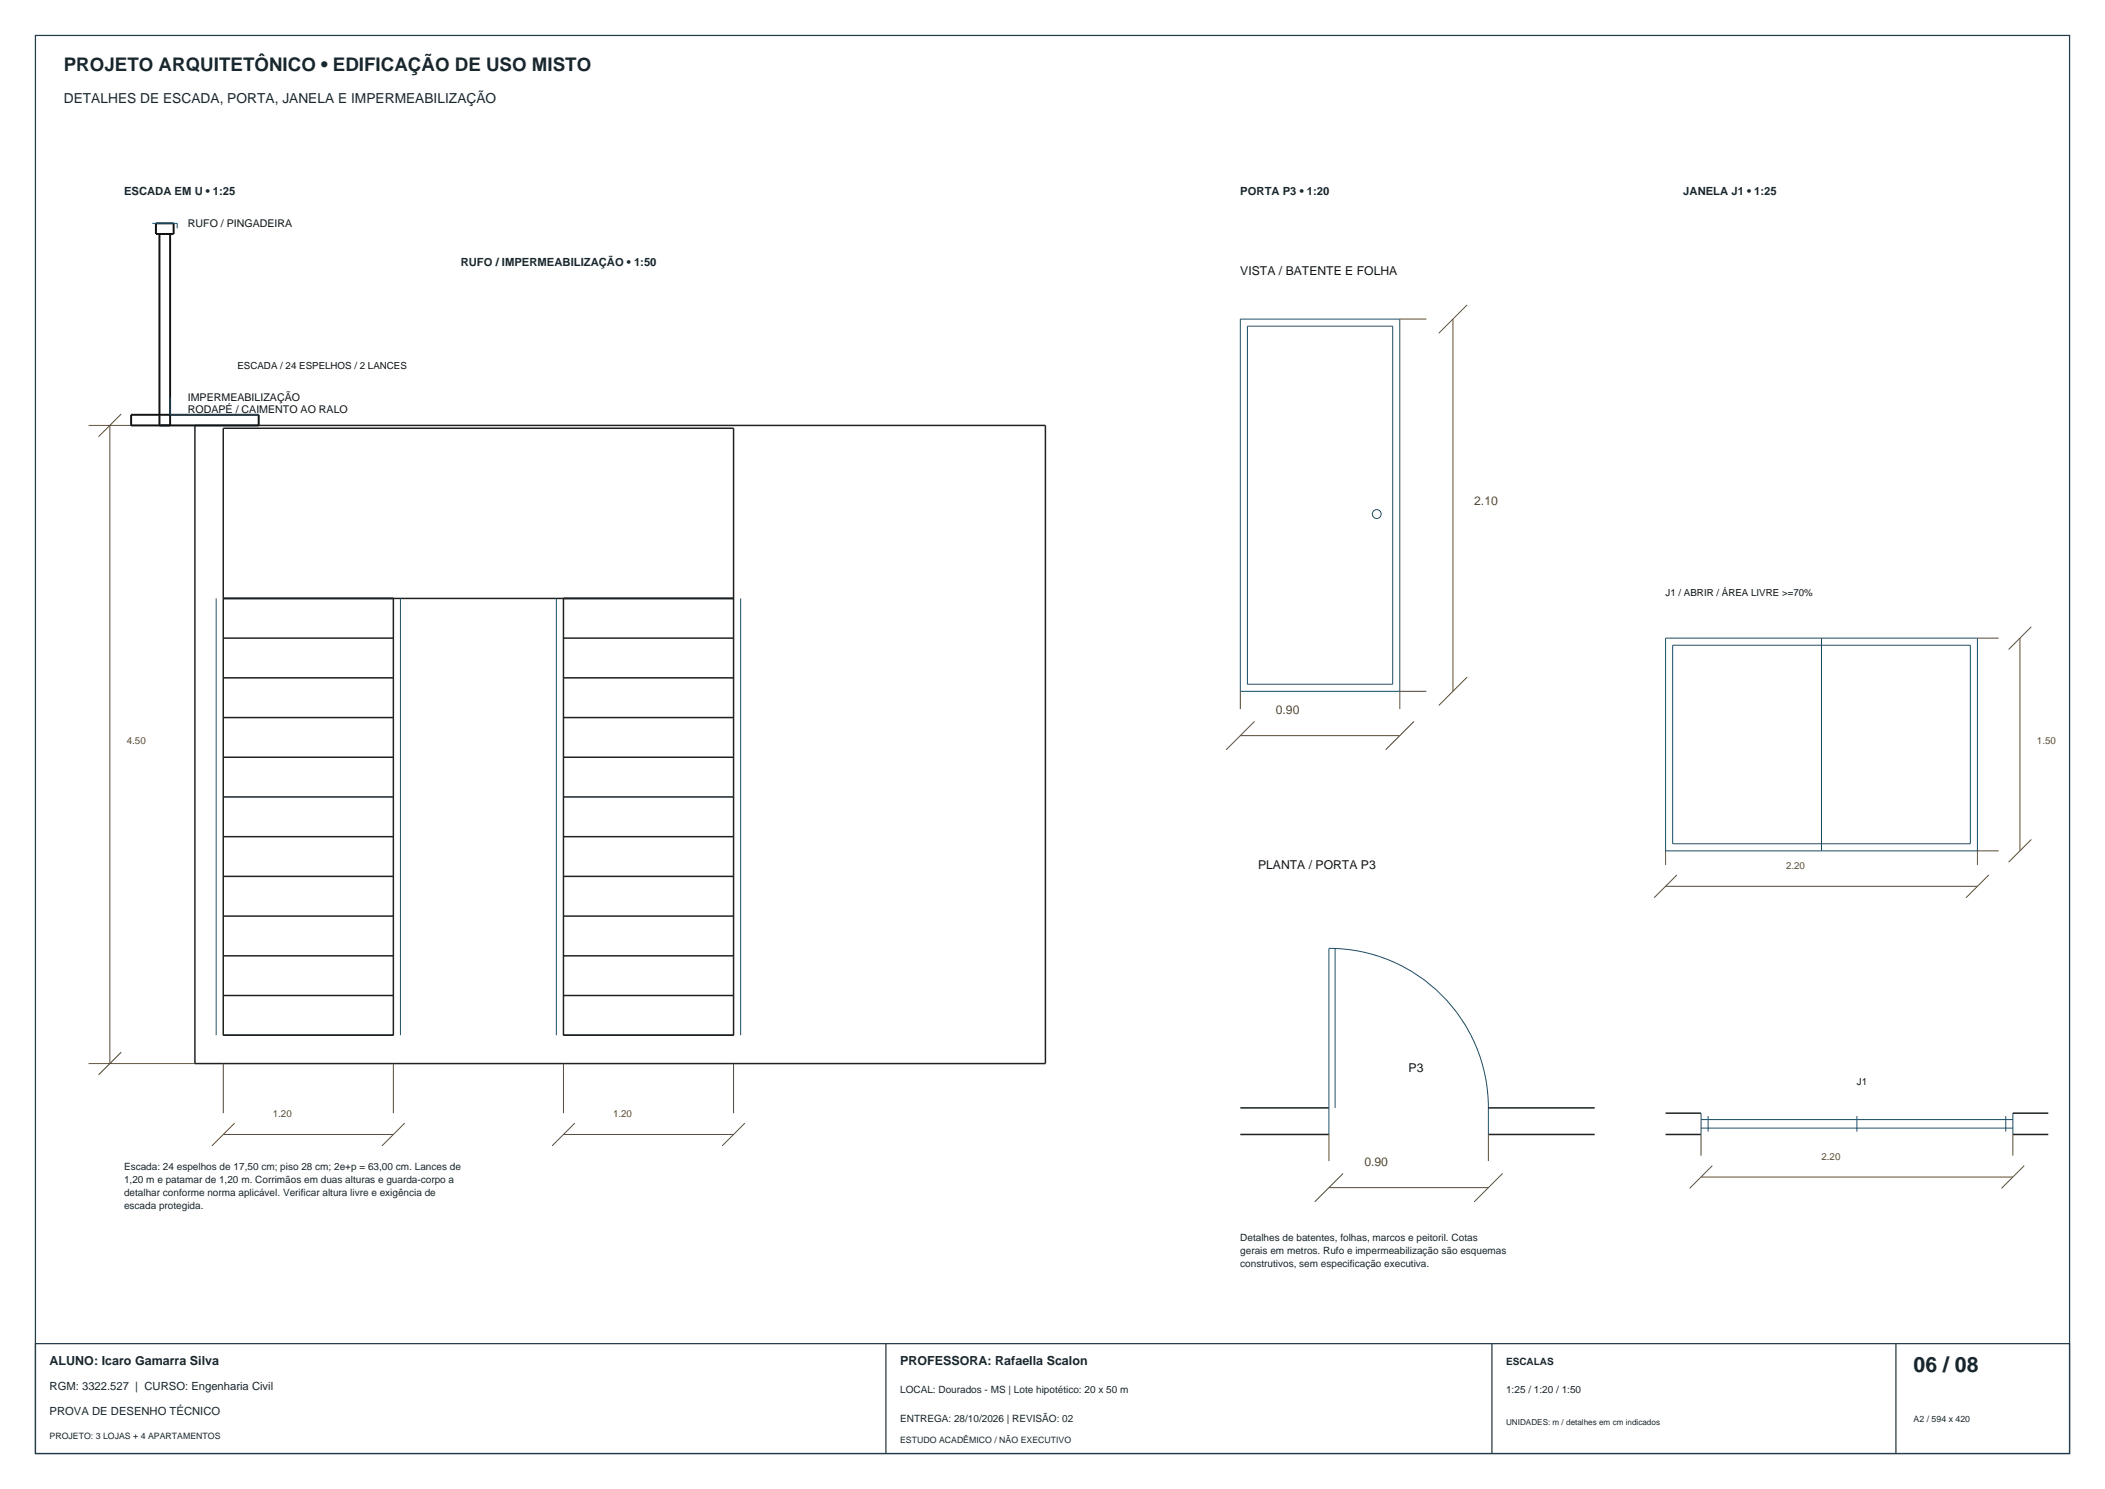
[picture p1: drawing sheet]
<svg xmlns="http://www.w3.org/2000/svg" width="594mm" height="420mm" viewBox="0 0 594 420" stroke-linecap="round" stroke-linejoin="round" font-family="sans-serif">
<defs><g id="words">
<text font-size="6" fill="#18262d" x="540" y="387">06 / 08</text>
<text font-size="5.3" fill="#18262d" x="18" y="20">PROJETO ARQUITETÔNICO • EDIFICAÇÃO DE USO MISTO</text>
<text font-size="3.9" fill="#18262d" x="18" y="29">DETALHES DE ESCADA, PORTA, JANELA E IMPERMEABILIZAÇÃO</text>
<g font-size="3.5" fill="#18262d">
<text x="14" y="385">ALUNO: Icaro Gamarra Silva</text>
<text x="254" y="385">PROFESSORA: Rafaella Scalon</text>
</g>
<g font-size="3.4" fill="#151515">
<text x="350" y="77.5">VISTA / BATENTE E FOLHA</text>
<text x="355" y="245">PLANTA / PORTA P3</text>
<text x="397.5" y="302.5">P3</text>
</g>
<g font-size="3.4" fill="#624b28">
<text x="416" y="142.5">2.10</text>
<text x="360" y="201.5">0.90</text>
<text x="385" y="329">0.90</text>
</g>
<g font-size="3.2" fill="#18262d">
<text x="35" y="55">ESCADA EM U • 1:25</text>
<text x="350" y="55">PORTA P3 • 1:20</text>
<text x="475" y="55">JANELA J1 • 1:25</text>
<text x="130" y="75">RUFO / IMPERMEABILIZAÇÃO • 1:50</text>
<text x="14" y="392">RGM: 3322.527 | CURSO: Engenharia Civil</text>
<text x="14" y="399">PROVA DE DESENHO TÉCNICO</text>
</g>
<g font-size="3" fill="#151515">
<text x="53" y="64">RUFO / PINGADEIRA</text>
<text x="53" y="113">IMPERMEABILIZAÇÃO</text>
<text x="53" y="116.4">RODAPÉ / CAIMENTO AO RALO</text>
</g>
<g font-size="2.8" fill="#18262d">
<text x="35" y="330">Escada: 24 espelhos de 17,50 cm; piso 28 cm; 2e+p = 63,00 cm. Lances de</text>
<text x="35" y="333.7">1,20 m e patamar de 1,20 m. Corrimãos em duas alturas e guarda-corpo a</text>
<text x="35" y="337.4">detalhar conforme norma aplicável. Verificar altura livre e exigência de</text>
<text x="35" y="341">escada protegida.</text>
<text x="350" y="350">Detalhes de batentes, folhas, marcos e peitoril. Cotas</text>
<text x="350" y="353.7">gerais em metros. Rufo e impermeabilização são esquemas</text>
<text x="350" y="357.4">construtivos, sem especificação executiva.</text>
<text x="425" y="385">ESCALAS</text>
<text x="254" y="393">LOCAL: Dourados - MS | Lote hipotético: 20 x 50 m</text>
<text x="425" y="393">1:25 / 1:20 / 1:50</text>
<text x="254" y="401">ENTREGA: 28/10/2026 | REVISÃO: 02</text>
</g>
<g font-size="2.7" fill="#151515">
<text x="67" y="104">ESCADA / 24 ESPELHOS / 2 LANCES</text>
<text x="470" y="168">J1 / ABRIR / ÁREA LIVRE &gt;=70%</text>
<text x="524" y="306">J1</text>
</g>
<g font-size="2.7" fill="#624b28">
<text x="35.8" y="210">4.50</text>
<text x="574.8" y="210">1.50</text>
<text x="504" y="245.2">2.20</text>
<text x="77" y="315.2">1.20</text>
<text x="173" y="315.2">1.20</text>
<text x="514" y="327.2">2.20</text>
</g>
<g font-size="2.5" fill="#18262d">
<text x="540" y="401">A2 / 594 x 420</text>
<text x="14" y="406">PROJETO: 3 LOJAS + 4 APARTAMENTOS</text>
<text x="254" y="407">ESTUDO ACADÊMICO / NÃO EXECUTIVO</text>
</g>
<text font-size="2.3" fill="#18262d" x="425" y="402">UNIDADES: m / detalhes em cm indicados</text>
</g></defs>
<path d="M10 10h574v400h-574zM10 379h574v31h-574zM250 379v31M421 379v31M535 379v31" fill="none" stroke="#243b49" stroke-width=".35"/>
<g fill="none" stroke="#202020" stroke-width=".42">
<path d="M55 120h240v180h-240zM63 168.8h144M63 180h48M111 168.8v123.2h-48v-171.2h144v171.2h-48v-123.2M159 180h48M63 191.2h48M159 191.2h48M63 213.6h48M63 202.4h48M159 213.6h48M159 202.4h48M63 236h48"/>
<path d="M63 224.8h48M159 236h48M159 224.8h48M63 258.4h48M63 247.2h48M159 258.4h48M159 247.2h48M63 269.6h48M159 269.6h48M63 280.8h48M159 280.8h48M350 320h25"/>
<path d="M350 312.5h25M420 320h30M420 312.5h30M470 320h10M470 314h10M568 320h10M568 314h10"/>
</g>
<g fill="none" stroke="#154e69" stroke-width=".28">
<path d="M43 63h7v1.4M350 90h45v105h-45zM352 92h41v101h-41zM48 112v5h25M61 168.8v123.2M113 168.8v123.2M157 168.8v123.2M209 168.8v123.2M470 180h88v60h-88zM514 180v60M472 182h84v56h-84zM376.8 267.5v45"/>
<path d="M375 320v-52.5a45 45 0 0 1 45 45v7.5M480 314v6M480 318.2h88M480 315.8h88M482 314.8v4.4M524 314.8v4.4M566 314.8v4.4M568 314v6"/>
<circle cx="388.5" cy="145" r="1.25"/>
</g>
<g fill="none" stroke="#624b28" stroke-width=".28">
<path d="M395 90h7.5M410 90v105M414 86l-8 8M25 120h30M31 120v180M34.2 116.8l-6.4 6.4M558 180h6M570 180v60M573.2 176.8l-6.4 6.4M350 195v5M402.5 195h-7.5v5M414 191l-8 8"/>
<path d="M350 207.5h45M354 203.5l-8 8M399 203.5l-8 8M470 240v4M564 240h-6v4M573.2 236.8l-6.4 6.4M470 250h88M473.2 246.8l-6.4 6.4M561.2 246.8l-6.4 6.4M25 300h30M34.2 296.8l-6.4 6.4M63 300v14"/>
<path d="M111 300v14M159 300v14M207 300v14M63 320h48M66.2 316.8l-6.4 6.4M114.2 316.8l-6.4 6.4M159 320h48M162.2 316.8l-6.4 6.4M210.2 316.8l-6.4 6.4M375 320v7.5M420 320v7.5M480 320v6"/>
<path d="M568 320v6M375 335h45M379 331l-8 8M424 331l-8 8M480 332h88M483.2 328.8l-6.4 6.4M571.2 328.8l-6.4 6.4"/>
</g>
<path d="M44 63h5v3h-5zM45 66v54M48 66v54M37 117h36v3h-36z" fill="none" stroke="#111" stroke-width=".55"/>
<use href="#words"/>
</svg>
